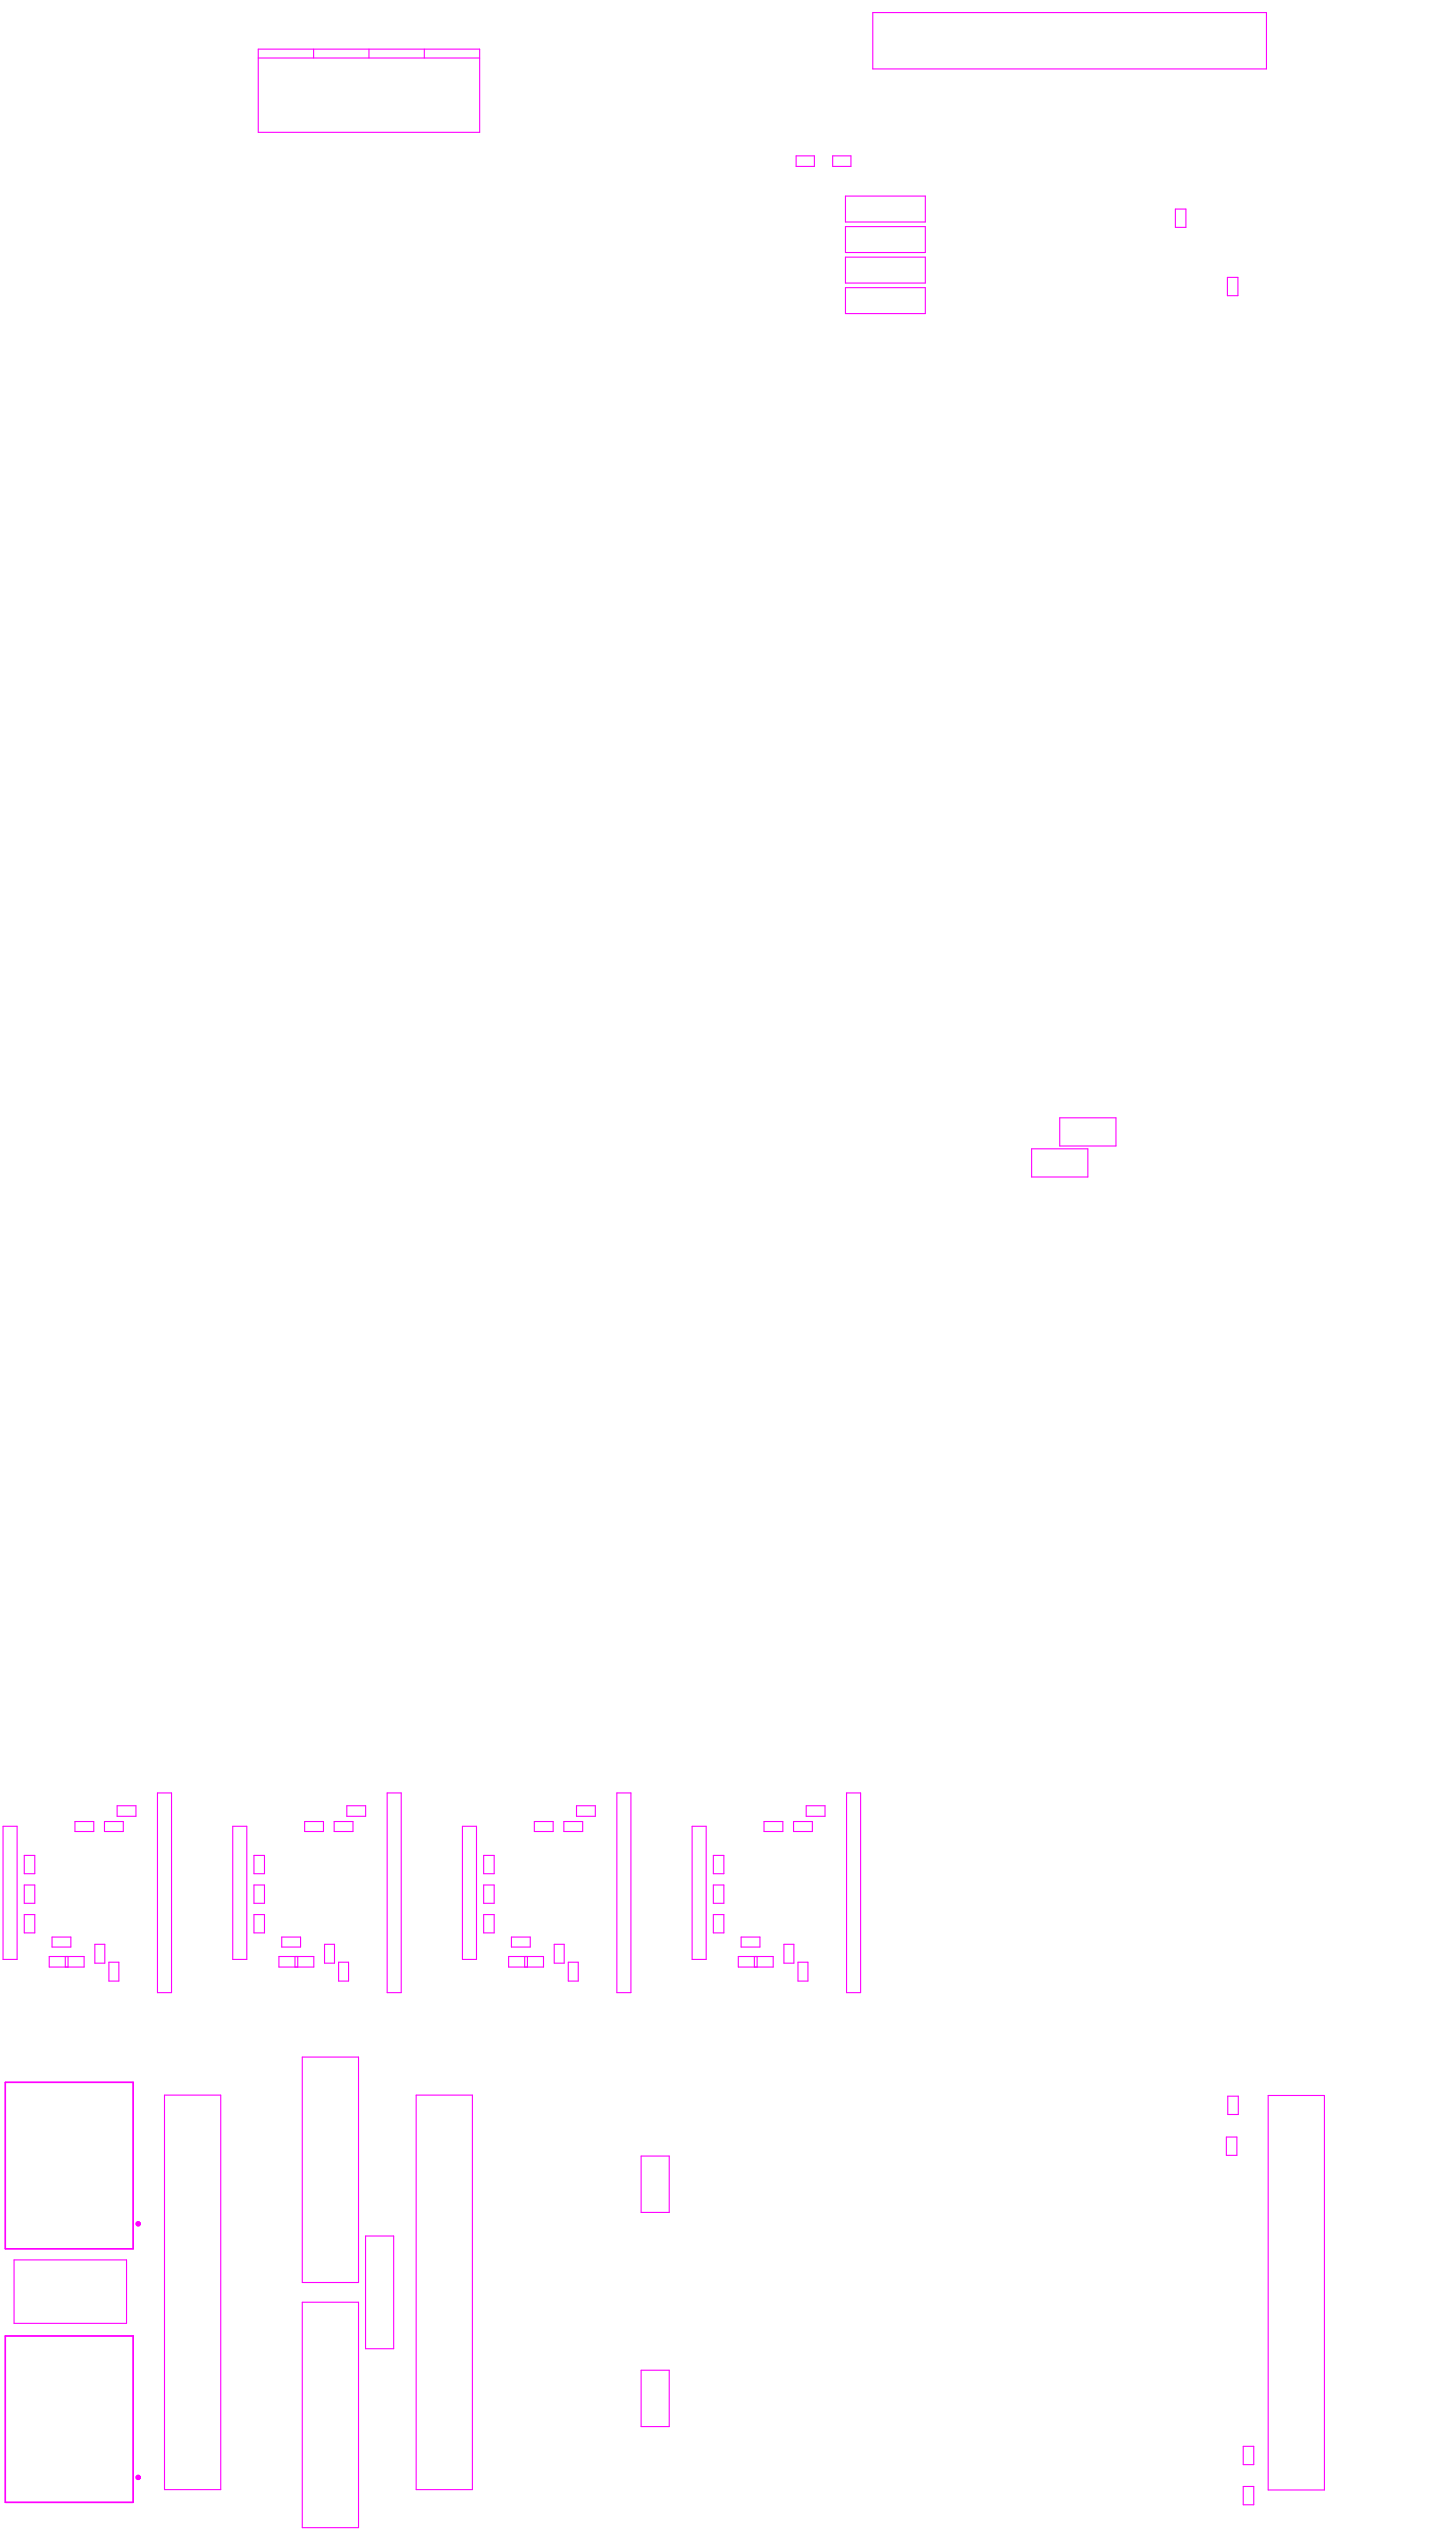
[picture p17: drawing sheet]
<svg xmlns="http://www.w3.org/2000/svg" width="429mm" height="761mm" viewBox="0 0 429 761" stroke-linecap="round" stroke-linejoin="round" font-family="sans-serif">
<g fill="none" stroke="#f0f" stroke-width=".33">
<path d="M77.5 14.7h66.4v25h-66.4zM77.5 17.4h66.4M94.1 14.7v2.7M110.7 14.7v2.7M127.3 14.7v2.7M261.8 3.8h118.1v16.9h-118.1zM238.8 46.8h5.5v3.1h-5.5zM249.8 46.8h5.5v3.1h-5.5zM253.6 58.8h24v7.8h-24zM253.6 68h24v7.7h-24zM253.6 77.1h24v7.8h-24zM352.6 62.7h3.2v5.5h-3.2z"/>
<path d="M253.6 86.3h24v7.8h-24zM368.2 83.2h3.2v5.5h-3.2zM317.9 335.3h16.9v8.5h-16.9zM309.5 344.6h16.8v8.5h-16.8zM47.2 537.8h4.3v59.9h-4.3zM116.1 537.8h4.3v59.9h-4.3zM185 537.8h4.3v59.9h-4.3zM254 537.8h4.2v59.9h-4.2zM.9 547.8h4.2v39.9h-4.2zM7.3 556.5h3.1v5.5h-3.1zM22.5 546.4h5.6v3h-5.6zM31.3 546.4h5.7v3h-5.7z"/>
<path d="M35.1 541.7h5.7v3.1h-5.7zM69.8 547.8h4.2v39.9h-4.2zM76.2 556.5h3.1v5.5h-3.1zM91.4 546.4h5.6v3h-5.6zM100.2 546.4h5.7v3h-5.7zM104 541.7h5.7v3.1h-5.7zM138.7 547.8h4.2v39.9h-4.2zM145.1 556.5h3.1v5.5h-3.1zM160.3 546.4h5.6v3h-5.6zM169.1 546.4h5.7v3h-5.7zM172.9 541.7h5.7v3.1h-5.7zM207.6 547.8h4.2v39.9h-4.2z"/>
<path d="M214 556.5h3.1v5.5h-3.1zM229.2 546.4h5.6v3h-5.6zM238.1 546.4h5.6v3h-5.6zM241.8 541.7h5.7v3.1h-5.7zM7.3 565.4h3.1v5.5h-3.1zM7.3 574.3h3.1v5.5h-3.1zM76.2 565.4h3.1v5.5h-3.1zM76.2 574.3h3.1v5.5h-3.1zM145.1 565.4h3.1v5.5h-3.1zM145.1 574.3h3.1v5.5h-3.1zM214 565.4h3.1v5.5h-3.1zM214 574.3h3.1v5.5h-3.1z"/>
<path d="M14.8 586.9h10.4v3.1h-10.4zM15.6 581h5.7v3h-5.7zM19.6 586.9v3.1M20.4 586.9v3.1M28.5 583.2h2.9v5.7h-2.9zM32.7 588.6h3v5.6h-3zM83.7 586.9h10.4v3.1h-10.4zM84.5 581h5.7v3h-5.7zM88.5 586.9v3.1M89.3 586.9v3.1M97.4 583.2h2.9v5.7h-2.9zM101.6 588.6h3v5.6h-3z"/>
<path d="M152.6 586.9h10.4v3.1h-10.4zM153.4 581h5.7v3h-5.7zM157.4 586.9v3.1M158.2 586.9v3.1M166.3 583.2h2.9v5.7h-2.9zM170.5 588.6h3v5.6h-3zM221.5 586.9h10.4v3.1h-10.4zM222.3 581h5.7v3h-5.7zM226.3 586.9v3.1M227.1 586.9v3.1M235.2 583.2h3v5.7h-3zM239.4 588.6h3v5.6h-3z"/>
<path d="M90.7 617h16.9v67.7h-16.9zM49.3 628.4h16.9v118.4h-16.9zM124.8 628.4h16.9v118.4h-16.9zM368.3 628.8h3.2v5.5h-3.2zM380.4 628.6h16.9v118.3h-16.9zM192.3 646.7h8.5v16.9h-8.5zM367.9 641h3.1v5.5h-3.1zM4.2 677.9h33.8v19h-33.8zM109.7 670.7h8.4v33.8h-8.4zM90.7 690.6h16.9v67.6h-16.9zM192.3 711h8.5v16.9h-8.5zM373 733.8h3.1v5.5h-3.1z"/>
<path d="M373 745.8h3.1v5.5h-3.1z"/>
</g>
<path d="M1.6 624.6h38.4v49.9h-38.4zM1.6 700.7h38.4v49.9h-38.4z" fill="none" stroke="#f0f" stroke-width=".42"/>
<g fill="none" stroke="#f0f" stroke-width=".8">
<circle cx="41.5" cy="667" r=".4"/>
<circle cx="41.5" cy="743.1" r=".4"/>
</g>
</svg>
